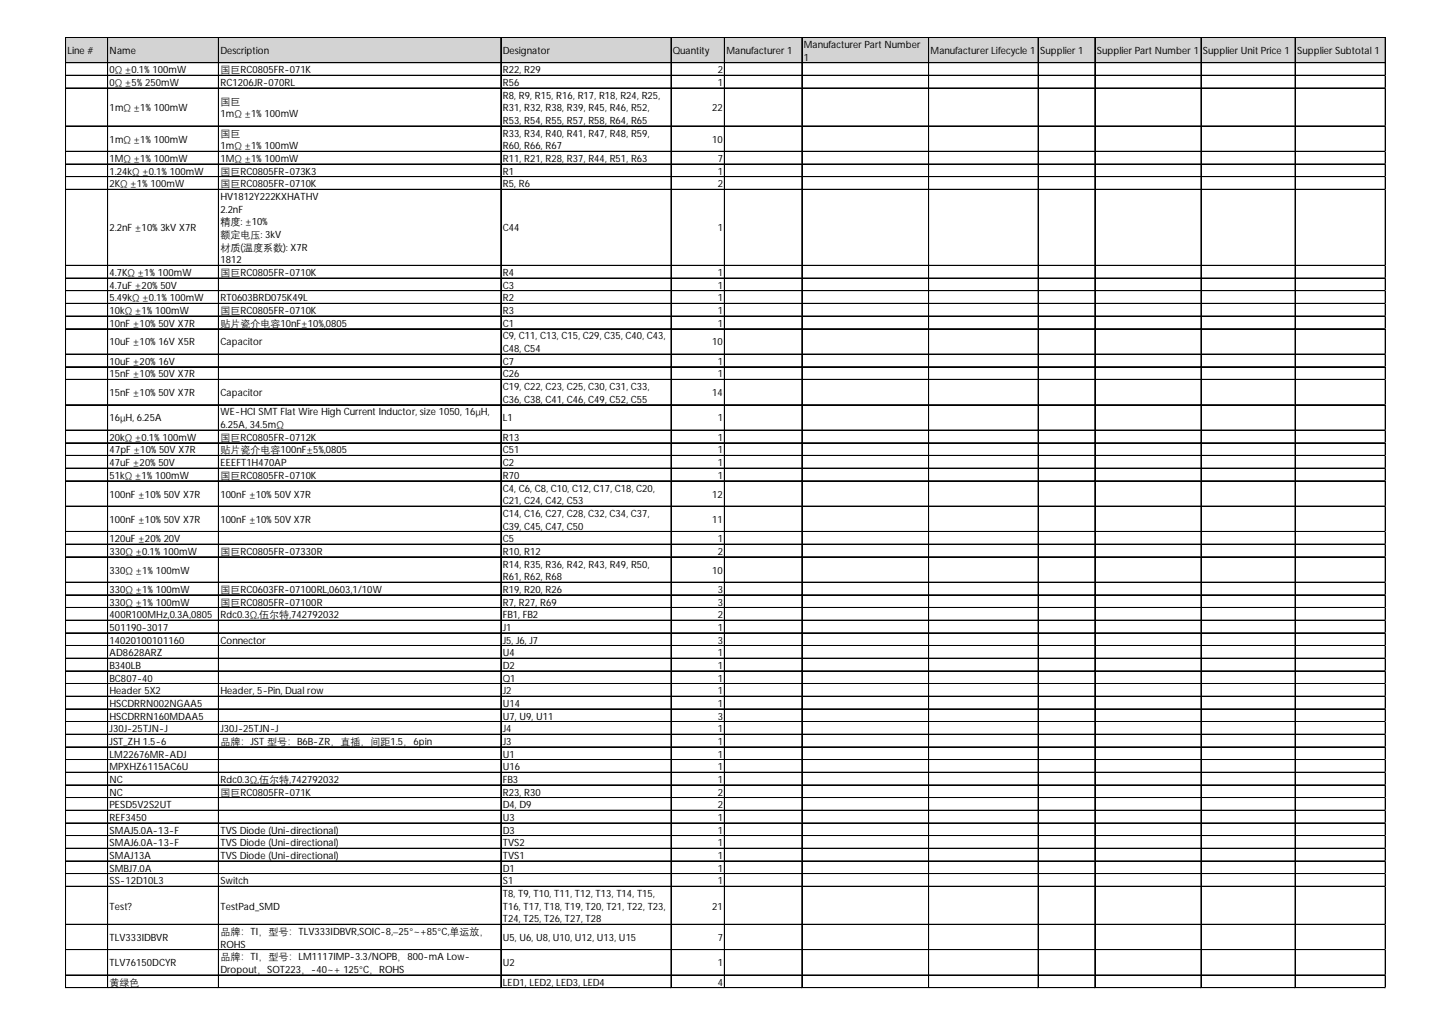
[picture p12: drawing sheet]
<svg xmlns="http://www.w3.org/2000/svg" width="297mm" height="210mm" viewBox="0 0 297 210" stroke-linecap="round" stroke-linejoin="round" font-family="sans-serif">
<defs><g id="words">
<g font-size="2">
<text x="13.8" y="11">Line #</text>
<text x="22.4" y="11">Name</text>
<text x="45.1" y="11">Description</text>
<text x="102.8" y="11">Designator</text>
<text x="137.6" y="11">Quantity</text>
<text x="148.5" y="11">Manufacturer 1</text>
<text x="164.3" y="9.8">Manufacturer Part Number</text>
<text x="190.2" y="11">Manufacturer Lifecycle 1</text>
<text x="212.6" y="11">Supplier 1</text>
<text x="224.2" y="11">Supplier Part Number 1</text>
<text x="245.9" y="11">Supplier Unit Price 1</text>
<text x="265.2" y="11">Supplier Subtotal 1</text>
<text x="22.4" y="15">0Ω ±0.1% 100mW</text>
<text x="22.4" y="17.6">0Ω ±5% 250mW</text>
<text x="45.1" y="15">国巨RC0805FR-071K</text>
<text x="45.1" y="17.6">RC1206JR-070RL</text>
<text x="102.8" y="15">R22, R29</text>
<text x="102.8" y="17.6">R56</text>
<text x="146.7" y="15">2</text>
<text x="146.7" y="17.6">1</text>
<text x="164.3" y="12.4">1</text>
<text x="22.4" y="22.8">1mΩ ±1% 100mW</text>
<text x="45.1" y="21.4">国巨</text>
<text x="45.1" y="24">1mΩ ±1% 100mW</text>
<text x="102.8" y="20.2">R8, R9, R15, R16, R17, R18, R24, R25,</text>
<text x="102.8" y="22.8">R31, R32, R38, R39, R45, R46, R52,</text>
<text x="145.6" y="22.8">22</text>
<text x="22.4" y="29.2">1mΩ ±1% 100mW</text>
<text x="45.1" y="27.9">国巨</text>
<text x="102.8" y="25.3">R53, R54, R55, R57, R58, R64, R65</text>
<text x="102.8" y="27.9">R33, R34, R40, R41, R47, R48, R59,</text>
<text x="145.6" y="29.2">10</text>
<text x="22.4" y="33.1">1MΩ ±1% 100mW</text>
<text x="22.4" y="35.7">1.24kΩ ±0.1% 100mW</text>
<text x="45.1" y="30.5">1mΩ ±1% 100mW</text>
<text x="45.1" y="33.1">1MΩ ±1% 100mW</text>
<text x="45.1" y="35.7">国巨RC0805FR-073K3</text>
<text x="102.8" y="30.5">R60, R66, R67</text>
<text x="102.8" y="33.1">R11, R21, R28, R37, R44, R51, R63</text>
<text x="102.8" y="35.7">R1</text>
<text x="146.7" y="33.1">7</text>
<text x="146.7" y="35.7">1</text>
<text x="22.4" y="38.3">2KΩ ±1% 100mW</text>
<text x="45.1" y="38.3">国巨RC0805FR-0710K</text>
<text x="45.1" y="40.9">HV1812Y222KXHATHV</text>
<text x="102.8" y="38.3">R5, R6</text>
<text x="146.7" y="38.3">2</text>
<text x="22.4" y="47.3">2.2nF ±10% 3kV X7R</text>
<text x="45.1" y="43.5">2.2nF</text>
<text x="45.1" y="46.1">精度: ±10%</text>
<text x="102.8" y="47.3">C44</text>
<text x="146.7" y="47.3">1</text>
<text x="45.1" y="48.7">额定电压: 3kV</text>
<text x="45.1" y="51.2">材质(温度系数): X7R</text>
<text x="45.1" y="53.8">1812</text>
<text x="22.4" y="56.4">4.7KΩ ±1% 100mW</text>
<text x="22.4" y="59">4.7uF ±20% 50V</text>
<text x="45.1" y="56.4">国巨RC0805FR-0710K</text>
<text x="102.8" y="56.4">R4</text>
<text x="102.8" y="59">C3</text>
<text x="146.7" y="56.4">1</text>
<text x="146.7" y="59">1</text>
<text x="22.4" y="61.6">5.49kΩ ±0.1% 100mW</text>
<text x="22.4" y="64.2">10kΩ ±1% 100mW</text>
<text x="45.1" y="61.6">RT0603BRD075K49L</text>
<text x="45.1" y="64.2">国巨RC0805FR-0710K</text>
<text x="102.8" y="61.6">R2</text>
<text x="102.8" y="64.2">R3</text>
<text x="146.7" y="61.6">1</text>
<text x="146.7" y="64.2">1</text>
<text x="22.4" y="66.8">10nF ±10% 50V X7R</text>
<text x="22.4" y="70.6">10uF ±10% 16V X5R</text>
<text x="45.1" y="66.8">贴片瓷介电容10nF±10%,0805</text>
<text x="45.1" y="70.6">Capacitor</text>
<text x="102.8" y="66.8">C1</text>
<text x="102.8" y="69.4">C9, C11, C13, C15, C29, C35, C40, C43,</text>
<text x="102.8" y="72">C48, C54</text>
<text x="145.6" y="70.6">10</text>
<text x="146.7" y="66.8">1</text>
<text x="22.4" y="74.6">10uF ±20% 16V</text>
<text x="22.4" y="77.1">15nF ±10% 50V X7R</text>
<text x="102.8" y="74.6">C7</text>
<text x="102.8" y="77.1">C26</text>
<text x="146.7" y="74.6">1</text>
<text x="146.7" y="77.1">1</text>
<text x="22.4" y="81">15nF ±10% 50V X7R</text>
<text x="45.1" y="81">Capacitor</text>
<text x="102.8" y="79.7">C19, C22, C23, C25, C30, C31, C33,</text>
<text x="102.8" y="82.3">C36, C38, C41, C46, C49, C52, C55</text>
<text x="145.6" y="81">14</text>
<text x="22.4" y="86.1">16µH, 6.25A</text>
<text x="45.1" y="84.9">WE-HCI SMT Flat Wire High Current Inductor, size 1050, 16µH,</text>
<text x="45.1" y="87.5">6.25A, 34.5mΩ</text>
<text x="102.8" y="86.1">L1</text>
<text x="146.7" y="86.1">1</text>
<text x="22.4" y="90.1">20kΩ ±0.1% 100mW</text>
<text x="22.4" y="92.7">47pF ±10% 50V X7R</text>
<text x="22.4" y="95.3">47uF ±20% 50V</text>
<text x="45.1" y="90.1">国巨RC0805FR-0712K</text>
<text x="45.1" y="92.7">贴片瓷介电容100nF±5%,0805</text>
<text x="45.1" y="95.3">EEEFT1H470AP</text>
<text x="102.8" y="90.1">R13</text>
<text x="102.8" y="92.7">C51</text>
<text x="102.8" y="95.3">C2</text>
<text x="146.7" y="90.1">1</text>
<text x="146.7" y="92.7">1</text>
<text x="146.7" y="95.3">1</text>
<text x="22.4" y="97.9">51kΩ ±1% 100mW</text>
<text x="22.4" y="101.7">100nF ±10% 50V X7R</text>
<text x="45.1" y="97.9">国巨RC0805FR-0710K</text>
<text x="45.1" y="101.7">100nF ±10% 50V X7R</text>
<text x="102.8" y="97.9">R70</text>
<text x="102.8" y="100.5">C4, C6, C8, C10, C12, C17, C18, C20,</text>
<text x="145.6" y="101.7">12</text>
<text x="146.7" y="97.9">1</text>
<text x="22.4" y="106.9">100nF ±10% 50V X7R</text>
<text x="45.1" y="106.9">100nF ±10% 50V X7R</text>
<text x="102.8" y="103">C21, C24, C42, C53</text>
<text x="102.8" y="105.6">C14, C16, C27, C28, C32, C34, C37,</text>
<text x="145.6" y="106.9">11</text>
<text x="22.4" y="110.8">120uF ±20% 20V</text>
<text x="22.4" y="113.4">330Ω ±0.1% 100mW</text>
<text x="45.1" y="113.4">国巨RC0805FR-07330R</text>
<text x="102.8" y="108.2">C39, C45, C47, C50</text>
<text x="102.8" y="110.8">C5</text>
<text x="102.8" y="113.4">R10, R12</text>
<text x="146.7" y="110.8">1</text>
<text x="146.7" y="113.4">2</text>
<text x="22.4" y="117.2">330Ω ±1% 100mW</text>
<text x="102.8" y="116">R14, R35, R36, R42, R43, R49, R50,</text>
<text x="102.8" y="118.6">R61, R62, R68</text>
<text x="145.6" y="117.2">10</text>
<text x="22.4" y="121.2">330Ω ±1% 100mW</text>
<text x="22.4" y="123.8">330Ω ±1% 100mW</text>
<text x="45.1" y="121.2">国巨RC0603FR-07100RL,0603,1/10W</text>
<text x="45.1" y="123.8">国巨RC0805FR-07100R</text>
<text x="102.8" y="121.2">R19, R20, R26</text>
<text x="102.8" y="123.8">R7, R27, R69</text>
<text x="146.7" y="121.2">3</text>
<text x="146.7" y="123.8">3</text>
<text x="22.4" y="126.4">400R100MHz,0.3A,0805</text>
<text x="22.4" y="128.9">501190-3017</text>
<text x="22.4" y="131.5">14020100101160</text>
<text x="45.1" y="126.4">Rdc0.3Ω,伍尔特,742792032</text>
<text x="45.1" y="131.5">Connector</text>
<text x="102.8" y="126.4">FB1, FB2</text>
<text x="102.8" y="128.9">J1</text>
<text x="102.8" y="131.5">J5, J6, J7</text>
<text x="146.7" y="126.4">2</text>
<text x="146.7" y="128.9">1</text>
<text x="146.7" y="131.5">3</text>
<text x="22.4" y="134.1">AD8628ARZ</text>
<text x="22.4" y="136.7">B340LB</text>
<text x="102.8" y="134.1">U4</text>
<text x="102.8" y="136.7">D2</text>
<text x="146.7" y="134.1">1</text>
<text x="146.7" y="136.7">1</text>
<text x="22.4" y="139.3">BC807-40</text>
<text x="22.4" y="141.9">Header 5X2</text>
<text x="45.1" y="141.9">Header, 5-Pin, Dual row</text>
<text x="102.8" y="139.3">Q1</text>
<text x="102.8" y="141.9">J2</text>
<text x="146.7" y="139.3">1</text>
<text x="146.7" y="141.9">1</text>
<text x="22.4" y="144.5">HSCDRRN002NGAA5</text>
<text x="22.4" y="147.1">HSCDRRN160MDAA5</text>
<text x="22.4" y="149.7">J30J-25TJN-J</text>
<text x="45.1" y="149.7">J30J-25TJN-J</text>
<text x="102.8" y="144.5">U14</text>
<text x="102.8" y="147.1">U7, U9, U11</text>
<text x="102.8" y="149.7">J4</text>
<text x="146.7" y="144.5">1</text>
<text x="146.7" y="147.1">3</text>
<text x="146.7" y="149.7">1</text>
<text x="22.4" y="152.3">JST_ZH 1.5-6</text>
<text x="22.4" y="154.8">LM22676MR-ADJ</text>
<text x="45.1" y="152.3">品牌：JST 型号：B6B-ZR，直插，间距1.5，6pin</text>
<text x="102.8" y="152.3">J3</text>
<text x="102.8" y="154.8">U1</text>
<text x="146.7" y="152.3">1</text>
<text x="146.7" y="154.8">1</text>
<text x="22.4" y="157.4">MPXHZ6115AC6U</text>
<text x="22.4" y="160">NC</text>
<text x="45.1" y="160">Rdc0.3Ω,伍尔特,742792032</text>
<text x="102.8" y="157.4">U16</text>
<text x="102.8" y="160">FB3</text>
<text x="146.7" y="157.4">1</text>
<text x="146.7" y="160">1</text>
<text x="22.4" y="162.6">NC</text>
<text x="22.4" y="165.2">PESD5V2S2UT</text>
<text x="22.4" y="167.8">REF3450</text>
<text x="45.1" y="162.6">国巨RC0805FR-071K</text>
<text x="102.8" y="162.6">R23, R30</text>
<text x="102.8" y="165.2">D4, D9</text>
<text x="102.8" y="167.8">U3</text>
<text x="146.7" y="162.6">2</text>
<text x="146.7" y="165.2">2</text>
<text x="146.7" y="167.8">1</text>
<text x="22.4" y="170.4">SMAJ5.0A-13-F</text>
<text x="22.4" y="173">SMAJ6.0A-13-F</text>
<text x="45.1" y="170.4">TVS Diode (Uni-directional)</text>
<text x="45.1" y="173">TVS Diode (Uni-directional)</text>
<text x="102.8" y="170.4">D3</text>
<text x="102.8" y="173">TVS2</text>
<text x="146.7" y="170.4">1</text>
<text x="146.7" y="173">1</text>
<text x="22.4" y="175.6">SMAJ13A</text>
<text x="22.4" y="178.2">SMBJ7.0A</text>
<text x="45.1" y="175.6">TVS Diode (Uni-directional)</text>
<text x="102.8" y="175.6">TVS1</text>
<text x="102.8" y="178.2">D1</text>
<text x="146.7" y="175.6">1</text>
<text x="146.7" y="178.2">1</text>
<text x="22.4" y="180.7">SS-12D10L3</text>
<text x="22.4" y="185.9">Test?</text>
<text x="45.1" y="180.7">Switch</text>
<text x="45.1" y="185.9">TestPad_SMD</text>
<text x="102.8" y="180.7">S1</text>
<text x="102.8" y="183.3">T8, T9, T10, T11, T12, T13, T14, T15,</text>
<text x="102.8" y="185.9">T16, T17, T18, T19, T20, T21, T22, T23,</text>
<text x="145.6" y="185.9">21</text>
<text x="146.7" y="180.7">1</text>
<text x="45.1" y="191.1">品牌：TI，型号：TLV333IDBVR,SOIC-8,–25°~+85°C,单运放，</text>
<text x="102.8" y="188.5">T24, T25, T26, T27, T28</text>
<text x="22.4" y="192.3">TLV333IDBVR</text>
<text x="22.4" y="197.5">TLV76150DCYR</text>
<text x="45.1" y="193.7">ROHS</text>
<text x="45.1" y="196.3">品牌：TI，型号：LM1117IMP-3.3/NOPB，800-mA Low-</text>
<text x="102.8" y="192.3">U5, U6, U8, U10, U12, U13, U15</text>
<text x="102.8" y="197.5">U2</text>
<text x="146.7" y="192.3">7</text>
<text x="146.7" y="197.5">1</text>
<text x="22.4" y="201.5">黄绿色</text>
<text x="45.1" y="198.9">Dropout，SOT223，-40~+ 125°C，ROHS</text>
<text x="102.8" y="201.5">LED1, LED2, LED3, LED4</text>
<text x="146.7" y="201.5">4</text>
</g>
</g></defs>
<path d="M13.5 7.7h269.9v5.2h-269.9z" fill="#d3d3d3"/>
<g fill="none" stroke="#000" stroke-width=".2">
<path d="M13.4 7.6v194.4M13.5 7.6v194.4M13.5 7.6h269.8M13.5 7.7h269.8M13.5 12.8h269.8M13.5 12.9h269.8M13.5 15.4h269.8M13.5 18h269.8M22 7.7v194.3M22.1 7.7v194.3M44.6 7.7v194.3M44.7 7.7v194.3"/>
<path d="M102.4 7.7v194.3M137.2 7.7v194.3M148.1 7.7v194.3M163.9 7.7v194.3M164 7.7v194.3M189.8 7.7v194.3M189.9 7.7v194.3M212.2 7.7v194.3M212.3 7.7v194.3M223.8 7.7v194.3M223.9 7.7v194.3M245.5 7.7v194.3"/>
<path d="M245.6 7.7v194.3M264.7 7.7v194.3M264.8 7.7v194.3M283.2 7.7v194.3M13.5 25.7h269.8M13.5 25.8h269.8M13.5 30.9h269.8M13.5 31h269.8M13.5 33.5h269.8M13.5 33.6h269.8M13.5 36.1h269.8M13.5 36.2h269.8"/>
<path d="M13.5 38.7h269.8M13.5 38.8h269.8M13.5 54.2h269.8M13.5 54.3h269.8M13.5 56.8h269.8M13.5 56.9h269.8M13.5 59.4h269.8M13.5 59.5h269.8M13.5 62h269.8M13.5 62.1h269.8M13.5 64.6h269.8M13.5 64.7h269.8"/>
<path d="M13.5 67.2h269.8M13.5 72.4h269.8M13.5 74.9h269.8M13.5 75h269.8M13.5 77.5h269.8M13.5 77.6h269.8M13.5 82.7h269.8M13.5 82.8h269.8M13.5 87.9h269.8M13.5 88h269.8M13.5 90.5h269.8M13.5 90.6h269.8"/>
<path d="M13.5 93.1h269.8M13.5 95.7h269.8M13.5 98.3h269.8M13.5 103.4h269.8M13.5 103.5h269.8M13.5 108.6h269.8M13.5 108.7h269.8M13.5 111.2h269.8M13.5 111.3h269.8M13.5 113.8h269.8M13.5 113.9h269.8M13.5 119h269.8"/>
<path d="M13.5 121.6h269.8M13.5 124.2h269.8M13.5 126.7h269.8M13.5 126.8h269.8M13.5 129.3h269.8M13.5 129.4h269.8M13.5 131.9h269.8M13.5 132h269.8M13.5 134.5h269.8M13.5 134.6h269.8M13.5 137.1h269.8M13.5 137.2h269.8"/>
<path d="M13.5 139.7h269.8M13.5 139.8h269.8M13.5 142.3h269.8M13.5 142.4h269.8M13.5 144.9h269.8M13.5 147.5h269.8M13.5 150.1h269.8M13.5 152.6h269.8M13.5 152.7h269.8M13.5 155.2h269.8M13.5 155.3h269.8M13.5 157.8h269.8"/>
<path d="M13.5 157.9h269.8M13.5 160.4h269.8M13.5 160.5h269.8M13.5 163h269.8M13.5 163.1h269.8M13.5 165.6h269.8M13.5 165.7h269.8M13.5 168.2h269.8M13.5 168.3h269.8M13.5 170.8h269.8M13.5 173.4h269.8M13.5 176h269.8"/>
<path d="M13.5 178.5h269.8M13.5 178.6h269.8M13.5 181.1h269.8M13.5 181.2h269.8M13.5 188.9h269.8M13.5 189h269.8M13.5 194.1h269.8M13.5 199.3h269.8M13.5 201.9h269.8"/>
</g>
<path d="M13.4 202h.1" fill="none" stroke="#e0e0e0" stroke-width=".2"/>
<path d="M13.4 202h.1z" fill="#e0e0e0"/>
<path d="M22 202h.1" fill="none" stroke="#e0e0e0" stroke-width=".2"/>
<path d="M22 202h.1z" fill="#e0e0e0"/>
<path d="M44.6 202h.1" fill="none" stroke="#e0e0e0" stroke-width=".2"/>
<path d="M44.6 202h.2z" fill="#e0e0e0"/>
<path d="M102.4 202h.1" fill="none" stroke="#e0e0e0" stroke-width=".2"/>
<path d="M102.4 202h.1z" fill="#e0e0e0"/>
<path d="M137.2 202h.1" fill="none" stroke="#e0e0e0" stroke-width=".2"/>
<path d="M137.2 202h.1z" fill="#e0e0e0"/>
<path d="M148.1 202h.1" fill="none" stroke="#e0e0e0" stroke-width=".2"/>
<path d="M148.1 202h.1z" fill="#e0e0e0"/>
<path d="M163.9 202h.1" fill="none" stroke="#e0e0e0" stroke-width=".2"/>
<path d="M163.9 202h.1z" fill="#e0e0e0"/>
<path d="M189.8 202h.1" fill="none" stroke="#e0e0e0" stroke-width=".2"/>
<path d="M189.8 202h.2z" fill="#e0e0e0"/>
<path d="M212.2 202h.1" fill="none" stroke="#e0e0e0" stroke-width=".2"/>
<path d="M212.2 202h.1z" fill="#e0e0e0"/>
<path d="M223.8 202h.1" fill="none" stroke="#e0e0e0" stroke-width=".2"/>
<path d="M223.8 202h.1z" fill="#e0e0e0"/>
<path d="M245.5 202h.1" fill="none" stroke="#e0e0e0" stroke-width=".2"/>
<path d="M245.5 202h.1z" fill="#e0e0e0"/>
<path d="M264.7 202h.1" fill="none" stroke="#e0e0e0" stroke-width=".2"/>
<path d="M264.7 202h.2z" fill="#e0e0e0"/>
<path d="M283.2 202h.1" fill="none" stroke="#e0e0e0" stroke-width=".2"/>
<path d="M283.2 202h.1z" fill="#e0e0e0"/>
<path d="M283.3 15.4h.1" fill="none" stroke="#e0e0e0" stroke-width=".2"/>
<path d="M283.3 15.4l.1 .1z" fill="#e0e0e0"/>
<path d="M283.3 18h.1" fill="none" stroke="#e0e0e0" stroke-width=".2"/>
<path d="M283.3 18l.1 .1z" fill="#e0e0e0"/>
<path d="M283.3 25.7h.1" fill="none" stroke="#e0e0e0" stroke-width=".2"/>
<path d="M283.3 25.7l.1 .2z" fill="#e0e0e0"/>
<path d="M283.3 30.9h.1" fill="none" stroke="#e0e0e0" stroke-width=".2"/>
<path d="M283.3 30.9l.1 .2z" fill="#e0e0e0"/>
<path d="M283.3 33.5h.1" fill="none" stroke="#e0e0e0" stroke-width=".2"/>
<path d="M283.3 33.5l.1 .1z" fill="#e0e0e0"/>
<path d="M283.3 36.1h.1" fill="none" stroke="#e0e0e0" stroke-width=".2"/>
<path d="M283.3 36.1l.1 .1z" fill="#e0e0e0"/>
<path d="M283.3 38.7h.1" fill="none" stroke="#e0e0e0" stroke-width=".2"/>
<path d="M283.3 38.7l.1 .1z" fill="#e0e0e0"/>
<path d="M283.3 54.2h.1" fill="none" stroke="#e0e0e0" stroke-width=".2"/>
<path d="M283.3 54.2l.1 .2z" fill="#e0e0e0"/>
<path d="M283.3 56.8h.1" fill="none" stroke="#e0e0e0" stroke-width=".2"/>
<path d="M283.3 56.8l.1 .2z" fill="#e0e0e0"/>
<path d="M283.3 59.4h.1" fill="none" stroke="#e0e0e0" stroke-width=".2"/>
<path d="M283.3 59.4l.1 .1z" fill="#e0e0e0"/>
<path d="M283.3 62h.1" fill="none" stroke="#e0e0e0" stroke-width=".2"/>
<path d="M283.3 62l.1 .1z" fill="#e0e0e0"/>
<path d="M283.3 64.6h.1" fill="none" stroke="#e0e0e0" stroke-width=".2"/>
<path d="M283.3 64.6l.1 .1z" fill="#e0e0e0"/>
<path d="M283.3 67.2h.1" fill="none" stroke="#e0e0e0" stroke-width=".2"/>
<path d="M283.3 67.2l.1 .1z" fill="#e0e0e0"/>
<path d="M283.3 72.4h.1" fill="none" stroke="#e0e0e0" stroke-width=".2"/>
<path d="M283.3 72.4l.1 .1z" fill="#e0e0e0"/>
<path d="M283.3 74.9h.1" fill="none" stroke="#e0e0e0" stroke-width=".2"/>
<path d="M283.3 74.9l.1 .2z" fill="#e0e0e0"/>
<path d="M283.3 77.5h.1" fill="none" stroke="#e0e0e0" stroke-width=".2"/>
<path d="M283.3 77.5l.1 .2z" fill="#e0e0e0"/>
<path d="M283.3 82.7h.1" fill="none" stroke="#e0e0e0" stroke-width=".2"/>
<path d="M283.3 82.7l.1 .2z" fill="#e0e0e0"/>
<path d="M283.3 87.9h.1" fill="none" stroke="#e0e0e0" stroke-width=".2"/>
<path d="M283.3 87.9l.1 .1z" fill="#e0e0e0"/>
<path d="M283.3 90.5h.1" fill="none" stroke="#e0e0e0" stroke-width=".2"/>
<path d="M283.3 90.5l.1 .1z" fill="#e0e0e0"/>
<path d="M283.3 93.1h.1" fill="none" stroke="#e0e0e0" stroke-width=".2"/>
<path d="M283.3 93.1l.1 .1z" fill="#e0e0e0"/>
<path d="M283.3 95.7h.1" fill="none" stroke="#e0e0e0" stroke-width=".2"/>
<path d="M283.3 95.7l.1 .1z" fill="#e0e0e0"/>
<path d="M283.3 98.3h.1" fill="none" stroke="#e0e0e0" stroke-width=".2"/>
<path d="M283.3 98.3l.1 .1z" fill="#e0e0e0"/>
<path d="M283.3 103.4h.1" fill="none" stroke="#e0e0e0" stroke-width=".2"/>
<path d="M283.3 103.4l.1 .2z" fill="#e0e0e0"/>
<path d="M283.3 108.6h.1" fill="none" stroke="#e0e0e0" stroke-width=".2"/>
<path d="M283.3 108.6l.1 .2z" fill="#e0e0e0"/>
<path d="M283.3 111.2h.1" fill="none" stroke="#e0e0e0" stroke-width=".2"/>
<path d="M283.3 111.2l.1 .1z" fill="#e0e0e0"/>
<path d="M283.3 113.8h.1" fill="none" stroke="#e0e0e0" stroke-width=".2"/>
<path d="M283.3 113.8l.1 .1z" fill="#e0e0e0"/>
<path d="M283.3 119h.1" fill="none" stroke="#e0e0e0" stroke-width=".2"/>
<path d="M283.3 119l.1 .1z" fill="#e0e0e0"/>
<path d="M283.3 121.6h.1" fill="none" stroke="#e0e0e0" stroke-width=".2"/>
<path d="M283.3 121.6l.1 .1z" fill="#e0e0e0"/>
<path d="M283.3 124.2h.1" fill="none" stroke="#e0e0e0" stroke-width=".2"/>
<path d="M283.3 124.2l.1 .1z" fill="#e0e0e0"/>
<path d="M283.3 126.7h.1" fill="none" stroke="#e0e0e0" stroke-width=".2"/>
<path d="M283.3 126.7l.1 .2z" fill="#e0e0e0"/>
<path d="M283.3 129.3h.1" fill="none" stroke="#e0e0e0" stroke-width=".2"/>
<path d="M283.3 129.3l.1 .2z" fill="#e0e0e0"/>
<path d="M283.3 131.9h.1" fill="none" stroke="#e0e0e0" stroke-width=".2"/>
<path d="M283.3 131.9l.1 .2z" fill="#e0e0e0"/>
<path d="M283.3 134.5h.1" fill="none" stroke="#e0e0e0" stroke-width=".2"/>
<path d="M283.3 134.5l.1 .1z" fill="#e0e0e0"/>
<path d="M283.3 137.1h.1" fill="none" stroke="#e0e0e0" stroke-width=".2"/>
<path d="M283.3 137.1l.1 .1z" fill="#e0e0e0"/>
<path d="M283.3 139.7h.1" fill="none" stroke="#e0e0e0" stroke-width=".2"/>
<path d="M283.3 139.7l.1 .1z" fill="#e0e0e0"/>
<path d="M283.3 142.3h.1" fill="none" stroke="#e0e0e0" stroke-width=".2"/>
<path d="M283.3 142.3l.1 .1z" fill="#e0e0e0"/>
<path d="M283.3 144.9h.1" fill="none" stroke="#e0e0e0" stroke-width=".2"/>
<path d="M283.3 144.9l.1 .1z" fill="#e0e0e0"/>
<path d="M283.3 147.5h.1" fill="none" stroke="#e0e0e0" stroke-width=".2"/>
<path d="M283.3 147.5l.1 .1z" fill="#e0e0e0"/>
<path d="M283.3 150.1h.1" fill="none" stroke="#e0e0e0" stroke-width=".2"/>
<path d="M283.3 150.1l.1 .1z" fill="#e0e0e0"/>
<path d="M283.3 152.6h.1" fill="none" stroke="#e0e0e0" stroke-width=".2"/>
<path d="M283.3 152.6l.1 .2z" fill="#e0e0e0"/>
<path d="M283.3 155.2h.1" fill="none" stroke="#e0e0e0" stroke-width=".2"/>
<path d="M283.3 155.2l.1 .2z" fill="#e0e0e0"/>
<path d="M283.3 157.8h.1" fill="none" stroke="#e0e0e0" stroke-width=".2"/>
<path d="M283.3 157.8l.1 .2z" fill="#e0e0e0"/>
<path d="M283.3 160.4h.1" fill="none" stroke="#e0e0e0" stroke-width=".2"/>
<path d="M283.3 160.4l.1 .1z" fill="#e0e0e0"/>
<path d="M283.3 163h.1" fill="none" stroke="#e0e0e0" stroke-width=".2"/>
<path d="M283.3 163l.1 .1z" fill="#e0e0e0"/>
<path d="M283.3 165.6h.1" fill="none" stroke="#e0e0e0" stroke-width=".2"/>
<path d="M283.3 165.6l.1 .1z" fill="#e0e0e0"/>
<path d="M283.3 168.2h.1" fill="none" stroke="#e0e0e0" stroke-width=".2"/>
<path d="M283.3 168.2l.1 .1z" fill="#e0e0e0"/>
<path d="M283.3 170.8h.1" fill="none" stroke="#e0e0e0" stroke-width=".2"/>
<path d="M283.3 170.8l.1 .1z" fill="#e0e0e0"/>
<path d="M283.3 173.4h.1" fill="none" stroke="#e0e0e0" stroke-width=".2"/>
<path d="M283.3 173.4l.1 .1z" fill="#e0e0e0"/>
<path d="M283.3 176h.1" fill="none" stroke="#e0e0e0" stroke-width=".2"/>
<path d="M283.3 176l.1 .1z" fill="#e0e0e0"/>
<path d="M283.3 178.5h.1" fill="none" stroke="#e0e0e0" stroke-width=".2"/>
<path d="M283.3 178.5l.1 .2z" fill="#e0e0e0"/>
<path d="M283.3 181.1h.1" fill="none" stroke="#e0e0e0" stroke-width=".2"/>
<path d="M283.3 181.1l.1 .2z" fill="#e0e0e0"/>
<path d="M283.3 188.9h.1" fill="none" stroke="#e0e0e0" stroke-width=".2"/>
<path d="M283.3 188.9l.1 .1z" fill="#e0e0e0"/>
<path d="M283.3 194.1h.1" fill="none" stroke="#e0e0e0" stroke-width=".2"/>
<path d="M283.3 194.1l.1 .1z" fill="#e0e0e0"/>
<path d="M283.3 199.3h.1" fill="none" stroke="#e0e0e0" stroke-width=".2"/>
<path d="M283.3 199.3l.1 .1z" fill="#e0e0e0"/>
<path d="M283.3 201.9h.1" fill="none" stroke="#e0e0e0" stroke-width=".2"/>
<path d="M283.3 201.9l.1 .1z" fill="#e0e0e0"/>
<use href="#words"/>
</svg>
